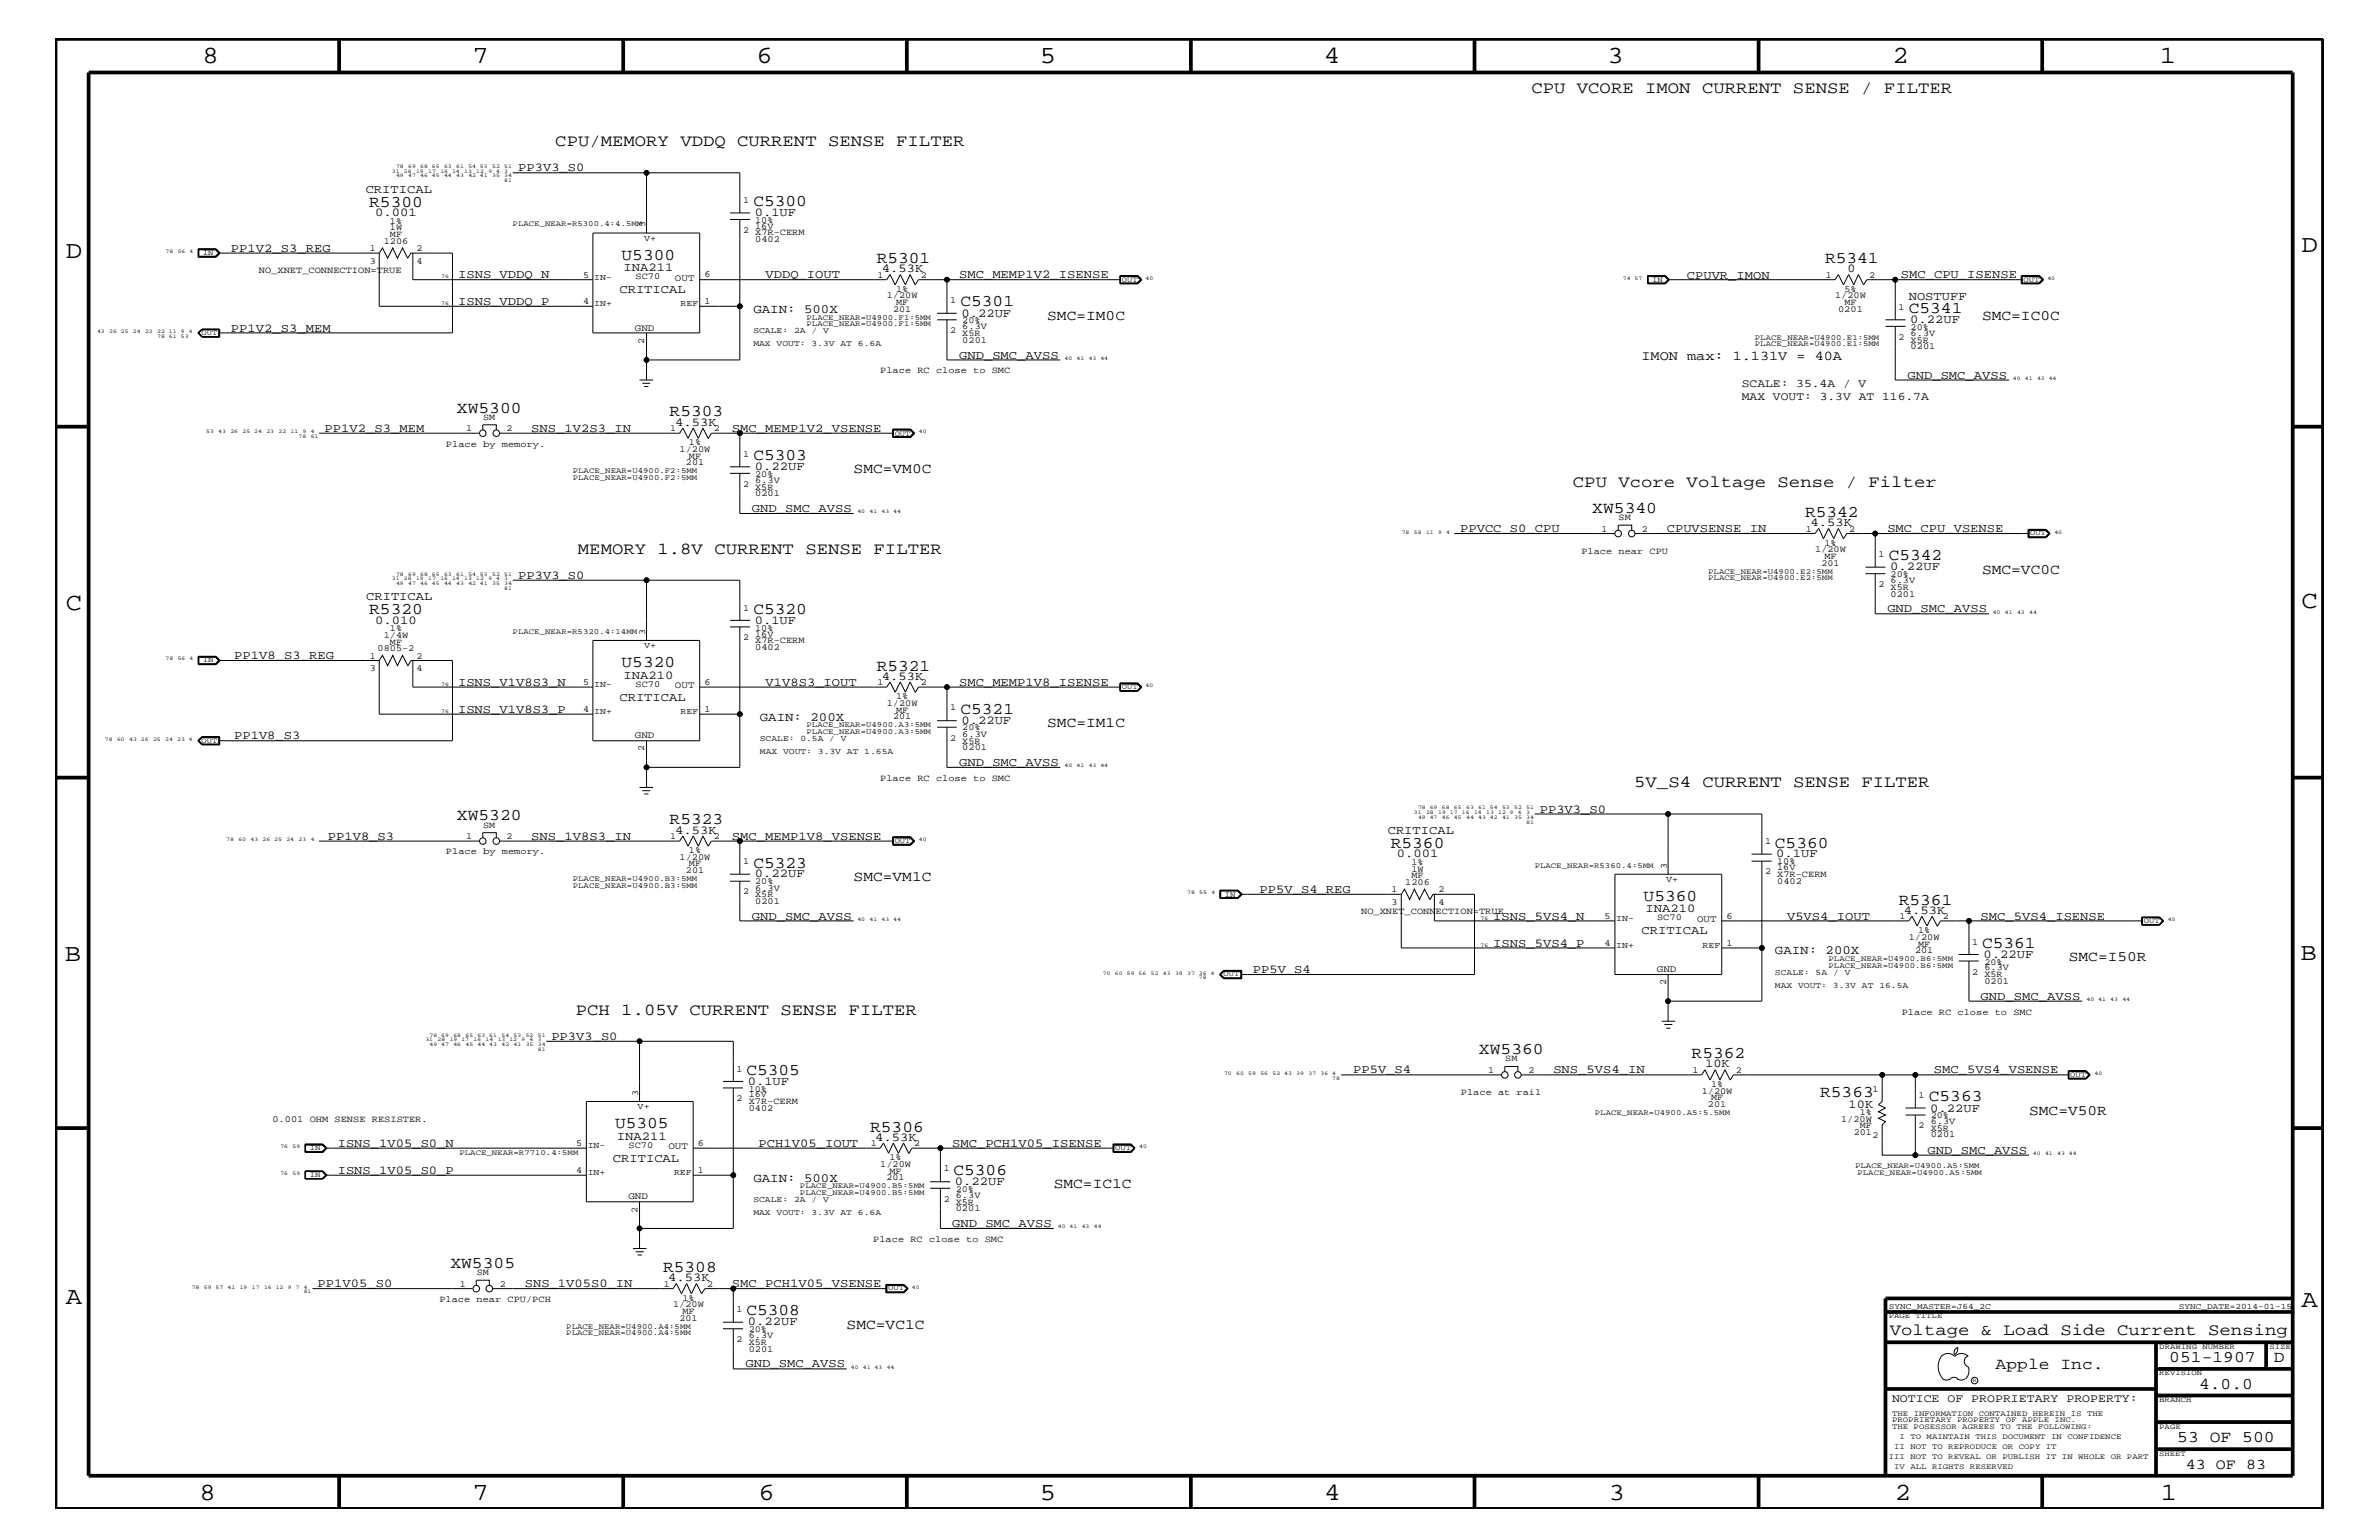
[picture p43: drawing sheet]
<svg xmlns="http://www.w3.org/2000/svg" width="432mm" height="279mm" viewBox="0 0 432 279" stroke-linecap="round" stroke-linejoin="round" font-family="sans-serif">
<defs><g id="words">
<g font-size="4.5">
<text x="36.7" y="11.5">8</text>
<text x="85.8" y="11.5">7</text>
<text x="137.3" y="11.5">6</text>
<text x="188.7" y="11.5">5</text>
<text x="240.3" y="11.5">4</text>
<text x="291.8" y="11.5">3</text>
<text x="343.5" y="11.5">2</text>
<text x="392" y="11.5">1</text>
<text x="11.9" y="46.8">D</text>
<text x="417.7" y="45.7">D</text>
<text x="11.9" y="110.6">C</text>
<text x="417.7" y="110.3">C</text>
<text x="11.8" y="174.3">B</text>
<text x="417.6" y="174.2">B</text>
<text x="11.9" y="236.7">A</text>
<text x="417.7" y="237.1">A</text>
<text x="36.2" y="272.1">8</text>
<text x="85.8" y="272.1">7</text>
<text x="137.7" y="272.1">6</text>
<text x="188.7" y="272.1">5</text>
<text x="240.4" y="272.1">4</text>
<text x="292" y="272.1">3</text>
<text x="343.9" y="272.1">2</text>
<text x="392.2" y="272.1">1</text>
</g>
<g font-size="3">
<text x="278" y="16.8">CPU VCORE IMON CURRENT SENSE / FILTER</text>
<text x="100.8" y="26.5">CPU/MEMORY VDDQ CURRENT SENSE FILTER</text>
<text x="67" y="37.5">R5300</text>
<text x="136.7" y="37.4">C5300</text>
<text x="112.8" y="47.1">U5300</text>
<text x="159.1" y="47.7">R5301</text>
<text x="331.3" y="47.7">R5341</text>
<text x="174.3" y="55.6">C5301</text>
<text x="346.5" y="56.8">C5341</text>
<text x="82.9" y="74.9">XW5300</text>
<text x="121.5" y="75.6">R5303</text>
<text x="136.7" y="83.5">C5303</text>
<text x="285.5" y="88.3">CPU Vcore Voltage Sense / Filter</text>
<text x="289" y="93.1">XW5340</text>
<text x="327.6" y="93.8">R5342</text>
<text x="104.9" y="100.4">MEMORY 1.8V CURRENT SENSE FILTER</text>
<text x="342.8" y="101.6">C5342</text>
<text x="67" y="111.4">R5320</text>
<text x="136.7" y="111.4">C5320</text>
<text x="112.8" y="121">U5320</text>
<text x="159.1" y="121.7">R5321</text>
<text x="174.3" y="129.6">C5321</text>
<text x="296.6" y="142.9">5V_S4 CURRENT SENSE FILTER</text>
<text x="82.9" y="148.8">XW5320</text>
<text x="121.5" y="149.5">R5323</text>
<text x="252.4" y="153.9">R5360</text>
<text x="322.2" y="153.8">C5360</text>
<text x="136.7" y="157.4">C5323</text>
<text x="298.3" y="163.5">U5360</text>
<text x="344.6" y="164.1">R5361</text>
<text x="359.7" y="172">C5361</text>
<text x="104.5" y="184.1">PCH 1.05V CURRENT SENSE FILTER</text>
<text x="268.4" y="191.2">XW5360</text>
<text x="307" y="192">R5362</text>
<text x="135.5" y="195">C5305</text>
<text x="330.4" y="199.1">R5363</text>
<text x="350.1" y="199.8">C5363</text>
<text x="111.6" y="204.7">U5305</text>
<text x="157.9" y="205.3">R5306</text>
<text x="173.1" y="213.2">C5306</text>
<text x="81.7" y="230.1">XW5305</text>
<text x="120.4" y="230.7">R5308</text>
<text x="135.5" y="238.6">C5308</text>
<text x="343" y="242.3">Voltage &amp; Load Side Current Sensing</text>
<text x="362.2" y="248.4">Apple Inc.</text>
<text x="393.7" y="247.1">051-1907</text>
<text x="399.2" y="252">4.0.0</text>
<text x="412.7" y="247.1">D</text>
<text x="395.2" y="261.6">53 OF 500</text>
</g>
<text font-size="2.7" x="396.7" y="266.6">43 OF 83</text>
<g font-size="2.6">
<text x="190.1" y="58">SMC=IM0C</text>
<text x="359.7" y="58">SMC=IC0C</text>
<text x="154.9" y="85.9">SMC=VM0C</text>
<text x="359.7" y="104.1">SMC=VC0C</text>
<text x="190.1" y="131.9">SMC=IM1C</text>
<text x="154.9" y="159.9">SMC=VM1C</text>
<text x="375.5" y="174.4">SMC=I50R</text>
<text x="368.3" y="202.3">SMC=V50R</text>
<text x="191.3" y="215.6">SMC=IC1C</text>
<text x="153.7" y="241.1">SMC=VC1C</text>
</g>
<text font-size="2.5" x="297.9" y="65.3">IMON max: 1.131V = 40A</text>
<g font-size="2.3">
<text x="136.7" y="56.8">GAIN: 500X</text>
<text x="137.9" y="130.8">GAIN: 200X</text>
<text x="322.2" y="173.2">GAIN: 200X</text>
<text x="136.7" y="214.4">GAIN: 500X</text>
</g>
<g font-size="2.2">
<text x="66.4" y="35">CRITICAL</text>
<text x="94.1" y="31.1">PP3V3_S0</text>
<text x="68.1" y="39.2">0.001</text>
<text x="137" y="39.2">0.1UF</text>
<text x="41.9" y="45.7">PP1V2_S3_REG</text>
<text x="83.1" y="50.5">ISNS_VDDQ_N</text>
<text x="112.4" y="53.2">CRITICAL</text>
<text x="113.2" y="49.1">INA211</text>
<text x="138.9" y="50.5">VDDQ_IOUT</text>
<text x="160.1" y="49.4">4.53K</text>
<text x="174.1" y="50.5">SMC_MEMP1V2_ISENSE</text>
<text x="306.2" y="50.6">CPUVR_IMON</text>
<text x="335.3" y="49.4">0</text>
<text x="345" y="50.5">SMC_CPU_ISENSE</text>
<text x="83.1" y="55.3">ISNS_VDDQ_P</text>
<text x="174.5" y="57.4">0.22UF</text>
<text x="346.5" y="54.4">NOSTUFF</text>
<text x="346.7" y="58.6">0.22UF</text>
<text x="41.9" y="60.2">PP1V2_S3_MEM</text>
<text x="174.1" y="65.1">GND_SMC_AVSS</text>
<text x="346.2" y="68.7">GND_SMC_AVSS</text>
<text x="122.6" y="77.3">4.53K</text>
<text x="58.9" y="78.3">PP1V2_S3_MEM</text>
<text x="96.4" y="78.3">SNS_1V2S3_IN</text>
<text x="132.8" y="78.3">SMC_MEMP1V2_VSENSE</text>
<text x="137" y="85.3">0.22UF</text>
<text x="136.5" y="92.9">GND_SMC_AVSS</text>
<text x="328.6" y="95.4">4.53K</text>
<text x="265" y="96.5">PPVCC_S0_CPU</text>
<text x="302.5" y="96.5">CPUVSENSE_IN</text>
<text x="342.6" y="96.5">SMC_CPU_VSENSE</text>
<text x="94.1" y="105">PP3V3_S0</text>
<text x="343.1" y="103.5">0.22UF</text>
<text x="66.5" y="108.9">CRITICAL</text>
<text x="68.1" y="113.1">0.010</text>
<text x="137" y="113.1">0.1UF</text>
<text x="342.6" y="111.1">GND_SMC_AVSS</text>
<text x="42.5" y="119.6">PP1V8_S3_REG</text>
<text x="83.1" y="124.4">ISNS_V1V8S3_N</text>
<text x="113.2" y="123.1">INA210</text>
<text x="138.9" y="124.4">V1V8S3_IOUT</text>
<text x="160.1" y="123.4">4.53K</text>
<text x="174.1" y="124.4">SMC_MEMP1V8_ISENSE</text>
<text x="83.1" y="129.3">ISNS_V1V8S3_P</text>
<text x="112.4" y="127.1">CRITICAL</text>
<text x="174.5" y="131.3">0.22UF</text>
<text x="42.5" y="134.1">PP1V8_S3</text>
<text x="174.1" y="139">GND_SMC_AVSS</text>
<text x="279.5" y="147.5">PP3V3_S0</text>
<text x="59.5" y="152.3">PP1V8_S3</text>
<text x="96.4" y="152.3">SNS_1V8S3_IN</text>
<text x="122.6" y="151.2">4.53K</text>
<text x="132.8" y="152.3">SMC_MEMP1V8_VSENSE</text>
<text x="251.9" y="151.3">CRITICAL</text>
<text x="253.5" y="155.6">0.001</text>
<text x="322.4" y="155.6">0.1UF</text>
<text x="137" y="159.2">0.22UF</text>
<text x="228.6" y="162">PP5V_S4_REG</text>
<text x="136.5" y="166.9">GND_SMC_AVSS</text>
<text x="271" y="166.9">ISNS_5VS4_N</text>
<text x="298.7" y="165.6">INA210</text>
<text x="324.4" y="166.9">V5VS4_IOUT</text>
<text x="345.6" y="165.8">4.53K</text>
<text x="359.5" y="166.9">SMC_5VS4_ISENSE</text>
<text x="271" y="171.7">ISNS_5VS4_P</text>
<text x="297.9" y="169.5">CRITICAL</text>
<text x="360" y="173.8">0.22UF</text>
<text x="227.4" y="176.6">PP5V_S4</text>
<text x="359.5" y="181.4">GND_SMC_AVSS</text>
<text x="100.1" y="188.7">PP3V3_S0</text>
<text x="135.7" y="196.8">0.1UF</text>
<text x="245.6" y="194.8">PP5V_S4</text>
<text x="281.9" y="194.8">SNS_5VS4_IN</text>
<text x="309.5" y="193.7">10K</text>
<text x="351" y="194.8">SMC_5VS4_VSENSE</text>
<text x="335.5" y="200.9">10K</text>
<text x="350.4" y="201.7">0.22UF</text>
<text x="61.3" y="208.1">ISNS_1V05_S0_N</text>
<text x="112" y="206.8">INA211</text>
<text x="137.7" y="208.1">PCH1V05_IOUT</text>
<text x="158.9" y="207">4.53K</text>
<text x="172.8" y="208.1">SMC_PCH1V05_ISENSE</text>
<text x="349.8" y="209.3">GND_SMC_AVSS</text>
<text x="61.3" y="213">ISNS_1V05_S0_P</text>
<text x="111.3" y="210.8">CRITICAL</text>
<text x="173.3" y="215">0.22UF</text>
<text x="172.8" y="222.6">GND_SMC_AVSS</text>
<text x="57.7" y="233.5">PP1V05_S0</text>
<text x="95.2" y="233.5">SNS_1V05S0_IN</text>
<text x="121.3" y="232.4">4.53K</text>
<text x="132.8" y="233.5">SMC_PCH1V05_VSENSE</text>
<text x="135.7" y="240.5">0.22UF</text>
<text x="135.3" y="248.1">GND_SMC_AVSS</text>
</g>
<g font-size="2.1">
<text x="316.1" y="70.1">SCALE: 35.4A / V</text>
<text x="316.1" y="72.6">MAX VOUT: 3.3V AT 116.7A</text>
<text x="343.4" y="254.4">NOTICE OF PROPRIETARY PROPERTY:</text>
</g>
<g font-size="1.8">
<text x="122.5" y="50.9">OUT</text>
<text x="115.2" y="60">GND</text>
<text x="122.5" y="124.8">OUT</text>
<text x="115.2" y="133.9">GND</text>
<text x="308" y="167.2">OUT</text>
<text x="300.7" y="176.4">GND</text>
<text x="121.3" y="208.5">OUT</text>
<text x="114" y="217.5">GND</text>
</g>
<g font-size="1.7">
<text x="70.8" y="41.8">1W</text>
<text x="70.8" y="40.6">1%</text>
<text x="117.1" y="41.3" transform="rotate(-90 117.1 41.3)">3</text>
<text x="134.9" y="36.8">1</text>
<text x="137.1" y="41.5">16V</text>
<text x="137.1" y="40.4">10%</text>
<text x="67.1" y="47.9">3</text>
<text x="67.1" y="45.5">1</text>
<text x="69.6" y="44.2">1206</text>
<text x="70.8" y="43">MF</text>
<text x="75.6" y="47.9">4</text>
<text x="75.6" y="45.5">2</text>
<text x="134.9" y="42.3">2</text>
<text x="137.1" y="44">0402</text>
<text x="137.1" y="42.7">X7R-CERM</text>
<text x="47" y="49.6">NO_XNET_CONNECTION=TRUE</text>
<text x="105.8" y="50.4">5</text>
<text x="115.4" y="50.7">SC70</text>
<text x="127.8" y="50.2">6</text>
<text x="159.3" y="50.4">1</text>
<text x="162.6" y="52.9">1%</text>
<text x="167.1" y="50.4">2</text>
<text x="331.4" y="50.4">1</text>
<text x="334.8" y="52.9">5%</text>
<text x="339.3" y="50.4">2</text>
<text x="105.8" y="55.2">4</text>
<text x="127.8" y="55.2">1</text>
<text x="161" y="54.1">1/20W</text>
<text x="162.1" y="56.6">201</text>
<text x="162.6" y="55.3">MF</text>
<text x="172.5" y="55">1</text>
<text x="174.7" y="59.7">6.3V</text>
<text x="174.7" y="58.6">20%</text>
<text x="333.1" y="54.1">1/20W</text>
<text x="333.6" y="56.6">0201</text>
<text x="334.8" y="55.3">MF</text>
<text x="344.6" y="56.2">1</text>
<text x="346.8" y="59.8">20%</text>
<text x="116.9" y="62.4" transform="rotate(-90 116.9 62.4)">2</text>
<text x="172.5" y="60.4">2</text>
<text x="174.7" y="62.2">0201</text>
<text x="174.7" y="60.9">X5R</text>
<text x="344.6" y="61.7">2</text>
<text x="346.8" y="60.9">6.3V</text>
<text x="346.8" y="63.4">0201</text>
<text x="346.8" y="62.2">X5R</text>
<text x="159.8" y="67.7">Place RC close to SMC</text>
<text x="87.7" y="76.2">SM</text>
<text x="80.9" y="81.1">Place by memory.</text>
<text x="84.6" y="78.3">1</text>
<text x="91.9" y="78.3">2</text>
<text x="121.7" y="78.3">1</text>
<text x="123.4" y="82">1/20W</text>
<text x="125.1" y="80.8">1%</text>
<text x="125.1" y="83.3">MF</text>
<text x="129.5" y="78.3">2</text>
<text x="134.9" y="82.8">1</text>
<text x="124.5" y="84.4">201</text>
<text x="134.9" y="88.3">2</text>
<text x="137.1" y="87.6">6.3V</text>
<text x="137.1" y="86.5">20%</text>
<text x="137.1" y="88.8">X5R</text>
<text x="137.1" y="90">0201</text>
<text x="293.8" y="94.3">SM</text>
<text x="287" y="100.4">Place near CPU</text>
<text x="290.7" y="96.5">1</text>
<text x="298" y="96.5">2</text>
<text x="327.7" y="96.5">1</text>
<text x="329.4" y="100.2">1/20W</text>
<text x="331.1" y="99">1%</text>
<text x="331.1" y="101.4">MF</text>
<text x="335.6" y="96.5">2</text>
<text x="341" y="101">1</text>
<text x="330.6" y="102.6">201</text>
<text x="341" y="106.5">2</text>
<text x="343.2" y="105.8">6.3V</text>
<text x="343.2" y="104.7">20%</text>
<text x="343.2" y="107">X5R</text>
<text x="134.9" y="110.8">1</text>
<text x="343.2" y="108.2">0201</text>
<text x="67.1" y="119.5">1</text>
<text x="68.5" y="118.1">0805-2</text>
<text x="69.6" y="115.7">1/4W</text>
<text x="70.8" y="114.5">1%</text>
<text x="70.8" y="117">MF</text>
<text x="75.6" y="119.5">2</text>
<text x="117.1" y="115.3" transform="rotate(-90 117.1 115.3)">3</text>
<text x="134.9" y="116.2">2</text>
<text x="137.1" y="115.5">16V</text>
<text x="137.1" y="114.4">10%</text>
<text x="137.1" y="117.9">0402</text>
<text x="137.1" y="116.7">X7R-CERM</text>
<text x="67.1" y="121.8">3</text>
<text x="75.6" y="121.8">4</text>
<text x="105.8" y="124.3">5</text>
<text x="115.4" y="124.6">SC70</text>
<text x="127.8" y="124.2">6</text>
<text x="159.3" y="124.3">1</text>
<text x="167.1" y="124.3">2</text>
<text x="105.8" y="129.1">4</text>
<text x="127.8" y="129.1">1</text>
<text x="161" y="128">1/20W</text>
<text x="162.1" y="130.5">201</text>
<text x="162.6" y="126.9">1%</text>
<text x="162.6" y="129.3">MF</text>
<text x="172.5" y="128.9">1</text>
<text x="116.9" y="136.3" transform="rotate(-90 116.9 136.3)">2</text>
<text x="172.5" y="134.4">2</text>
<text x="174.7" y="133.6">6.3V</text>
<text x="174.7" y="132.5">20%</text>
<text x="174.7" y="136.1">0201</text>
<text x="174.7" y="134.9">X5R</text>
<text x="159.8" y="141.7">Place RC close to SMC</text>
<text x="80.9" y="155">Place by memory.</text>
<text x="84.6" y="152.2">1</text>
<text x="87.7" y="150.1">SM</text>
<text x="91.9" y="152.2">2</text>
<text x="121.7" y="152.2">1</text>
<text x="123.4" y="156">1/20W</text>
<text x="125.1" y="154.7">1%</text>
<text x="129.5" y="152.2">2</text>
<text x="320.4" y="153.2">1</text>
<text x="124.5" y="158.4">201</text>
<text x="125.1" y="157.2">MF</text>
<text x="134.9" y="156.8">1</text>
<text x="137.1" y="161.6">6.3V</text>
<text x="137.1" y="160.5">20%</text>
<text x="252.6" y="161.9">1</text>
<text x="255.1" y="160.6">1206</text>
<text x="256.2" y="159.4">MF</text>
<text x="256.2" y="156.9">1%</text>
<text x="256.2" y="158.2">1W</text>
<text x="261.1" y="161.9">2</text>
<text x="302.5" y="157.7" transform="rotate(-90 302.5 157.7)">3</text>
<text x="320.4" y="158.6">2</text>
<text x="322.6" y="157.9">16V</text>
<text x="322.6" y="156.8">10%</text>
<text x="322.6" y="160.3">0402</text>
<text x="322.6" y="159.1">X7R-CERM</text>
<text x="134.9" y="162.2">2</text>
<text x="137.1" y="163.9">0201</text>
<text x="137.1" y="162.8">X5R</text>
<text x="247.1" y="165.9">NO_XNET_CONNECTION=TRUE</text>
<text x="252.6" y="164.2">3</text>
<text x="261.1" y="164.2">4</text>
<text x="291.3" y="166.7">5</text>
<text x="300.8" y="167">SC70</text>
<text x="313.4" y="166.7">6</text>
<text x="344.8" y="166.7">1</text>
<text x="352.6" y="166.7">2</text>
<text x="291.3" y="171.6">4</text>
<text x="313.4" y="171.6">1</text>
<text x="346.5" y="170.5">1/20W</text>
<text x="347.6" y="172.9">201</text>
<text x="348.1" y="169.3">1%</text>
<text x="348.1" y="171.7">MF</text>
<text x="358" y="171.4">1</text>
<text x="302.4" y="178.8" transform="rotate(-90 302.4 178.8)">2</text>
<text x="358" y="176.8">2</text>
<text x="360.2" y="176.1">6.3V</text>
<text x="360.2" y="175">20%</text>
<text x="360.2" y="178.5">0201</text>
<text x="360.2" y="177.3">X5R</text>
<text x="345.2" y="184.1">Place RC close to SMC</text>
<text x="133.7" y="194.4">1</text>
<text x="270.1" y="194.7">1</text>
<text x="273.2" y="192.6">SM</text>
<text x="277.4" y="194.7">2</text>
<text x="307.2" y="194.7">1</text>
<text x="310.6" y="197.2">1%</text>
<text x="315" y="194.7">2</text>
<text x="49.4" y="203.5">0.001 OHM SENSE RESISTER.</text>
<text x="115.8" y="198.9" transform="rotate(-90 115.8 198.9)">3</text>
<text x="133.7" y="199.8">2</text>
<text x="135.9" y="199.1">16V</text>
<text x="135.9" y="198.1">10%</text>
<text x="135.9" y="201.5">0402</text>
<text x="135.9" y="200.3">X7R-CERM</text>
<text x="265.2" y="198.7">Place at rail</text>
<text x="308.9" y="198.4">1/20W</text>
<text x="310" y="200.9">201</text>
<text x="310.6" y="199.6">MF</text>
<text x="334.2" y="203.5">1/20W</text>
<text x="337.6" y="202.3">1%</text>
<text x="339.9" y="198.1">1</text>
<text x="348.2" y="199.2">1</text>
<text x="350.4" y="202.9">20%</text>
<text x="350.4" y="204">6.3V</text>
<text x="104.6" y="208">5</text>
<text x="114.1" y="208.2">SC70</text>
<text x="126.7" y="207.9">6</text>
<text x="158.1" y="208">1</text>
<text x="165.9" y="208">2</text>
<text x="336.5" y="205.9">201</text>
<text x="337.6" y="204.7">MF</text>
<text x="339.9" y="206.5">2</text>
<text x="348.2" y="204.7">2</text>
<text x="350.4" y="206.4">0201</text>
<text x="350.4" y="205.2">X5R</text>
<text x="104.6" y="212.8">4</text>
<text x="126.7" y="212.8">1</text>
<text x="159.8" y="211.7">1/20W</text>
<text x="160.9" y="214.2">201</text>
<text x="161.5" y="210.5">1%</text>
<text x="161.5" y="213">MF</text>
<text x="171.3" y="212.5">1</text>
<text x="115.7" y="220" transform="rotate(-90 115.7 220)">2</text>
<text x="171.3" y="218">2</text>
<text x="173.5" y="217.3">6.3V</text>
<text x="173.5" y="216.2">20%</text>
<text x="173.5" y="219.7">0201</text>
<text x="173.5" y="218.6">X5R</text>
<text x="158.5" y="225.3">Place RC close to SMC</text>
<text x="83.4" y="233.5">1</text>
<text x="86.5" y="231.3">SM</text>
<text x="90.7" y="233.5">2</text>
<text x="120.5" y="233.5">1</text>
<text x="128.4" y="233.5">2</text>
<text x="79.8" y="236.2">Place near CPU/PCH</text>
<text x="122.2" y="237.2">1/20W</text>
<text x="123.3" y="239.6">201</text>
<text x="123.9" y="236">1%</text>
<text x="123.9" y="238.4">MF</text>
<text x="133.7" y="238">1</text>
<text x="133.7" y="243.5">2</text>
<text x="135.9" y="242.8">6.3V</text>
<text x="135.9" y="241.7">20%</text>
<text x="135.9" y="245.2">0201</text>
<text x="135.9" y="244">X5R</text>
</g>
<g font-size="1.6">
<text x="116.9" y="43.7">V+</text>
<text x="107.9" y="50.7">IN-</text>
<text x="107.9" y="55.6">IN+</text>
<text x="123.5" y="55.6">REF</text>
<text x="116.9" y="117.6">V+</text>
<text x="107.9" y="124.7">IN-</text>
<text x="107.9" y="129.6">IN+</text>
<text x="123.5" y="129.6">REF</text>
<text x="302.4" y="160">V+</text>
<text x="293.4" y="167.1">IN-</text>
<text x="293.4" y="172">IN+</text>
<text x="309" y="172">REF</text>
<text x="115.7" y="201.3">V+</text>
<text x="106.7" y="208.3">IN-</text>
<text x="106.7" y="213.2">IN+</text>
<text x="122.3" y="213.2">REF</text>
</g>
<g font-size="1.5">
<text x="136.7" y="60.4">SCALE: 2A / V</text>
<text x="136.7" y="62.9">MAX VOUT: 3.3V AT 6.6A</text>
<text x="137.9" y="134.4">SCALE: 0.5A / V</text>
<text x="137.9" y="136.8">MAX VOUT: 3.3V AT 1.65A</text>
<text x="322.2" y="179.3">MAX VOUT: 3.3V AT 16.5A</text>
<text x="322.2" y="176.8">SCALE: 5A / V</text>
<text x="136.7" y="218">SCALE: 2A / V</text>
<text x="136.7" y="220.4">MAX VOUT: 3.3V AT 6.6A</text>
<text x="342.8" y="237.4">SYNC_MASTER=J64_2C</text>
<text x="395.5" y="237.4">SYNC_DATE=2014-01-15</text>
</g>
<g font-size="1.4">
<text x="93" y="41">PLACE_NEAR=R5300.4:4.5MM</text>
<text x="36.8" y="46.3">IN</text>
<text x="203.6" y="51.1">OUT</text>
<text x="299.9" y="51.1">IN</text>
<text x="367.3" y="51.1">OUT</text>
<text x="146.4" y="58">PLACE_NEAR=U4900.F1:5MM</text>
<text x="146.4" y="59.2">PLACE_NEAR=U4900.F1:5MM</text>
<text x="36.6" y="60.8">OUT</text>
<text x="318.5" y="61.7">PLACE_NEAR=U4900.E1:5MM</text>
<text x="318.5" y="62.9">PLACE_NEAR=U4900.E1:5MM</text>
<text x="162.4" y="79">OUT</text>
<text x="104" y="87.1">PLACE_NEAR=U4900.F2:5MM</text>
<text x="104" y="85.9">PLACE_NEAR=U4900.F2:5MM</text>
<text x="368.5" y="97.1">OUT</text>
<text x="310" y="105.3">PLACE_NEAR=U4900.E2:5MM</text>
<text x="310" y="104.1">PLACE_NEAR=U4900.E2:5MM</text>
<text x="93" y="115">PLACE_NEAR=R5320.4:14MM</text>
<text x="36.8" y="120.2">IN</text>
<text x="203.6" y="125.1">OUT</text>
<text x="146.4" y="131.9">PLACE_NEAR=U4900.A3:5MM</text>
<text x="36.6" y="134.7">OUT</text>
<text x="146.4" y="133.2">PLACE_NEAR=U4900.A3:5MM</text>
<text x="162.4" y="152.9">OUT</text>
<text x="104" y="161.1">PLACE_NEAR=U4900.B3:5MM</text>
<text x="104" y="159.9">PLACE_NEAR=U4900.B3:5MM</text>
<text x="278.6" y="157.4">PLACE_NEAR=R5360.4:5MM</text>
<text x="222.3" y="162.7">IN</text>
<text x="389.1" y="167.5">OUT</text>
<text x="222.1" y="177.2">OUT</text>
<text x="331.9" y="174.4">PLACE_NEAR=U4900.B6:5MM</text>
<text x="331.9" y="175.6">PLACE_NEAR=U4900.B6:5MM</text>
<text x="375.8" y="195.4">OUT</text>
<text x="289.5" y="202.3">PLACE_NEAR=U4900.A5:5.5MM</text>
<text x="56.2" y="208.7">IN</text>
<text x="83.4" y="209.6">PLACE_NEAR=R7710.4:5MM</text>
<text x="202.4" y="208.7">OUT</text>
<text x="56.2" y="213.6">IN</text>
<text x="145.2" y="215.6">PLACE_NEAR=U4900.B5:5MM</text>
<text x="336.7" y="211.9">PLACE_NEAR=U4900.A5:5MM</text>
<text x="337.1" y="213.2">PLACE_NEAR=U4900.A5:5MM</text>
<text x="145.2" y="216.9">PLACE_NEAR=U4900.B5:5MM</text>
<text x="161.2" y="234.1">OUT</text>
<text x="342.8" y="239.2">PAGE TITLE</text>
<text x="102.8" y="242.3">PLACE_NEAR=U4900.A4:5MM</text>
<text x="102.8" y="241.1">PLACE_NEAR=U4900.A4:5MM</text>
<text x="391.9" y="244.7">DRAWING NUMBER</text>
<text x="411.9" y="244.7">SIZE</text>
<text x="391.9" y="249.5">REVISION</text>
<text x="343.4" y="256.8">THE INFORMATION CONTAINED HEREIN IS THE</text>
<text x="391.9" y="254.4">BRANCH</text>
<text x="343.4" y="258">PROPRIETARY PROPERTY OF APPLE INC.</text>
<text x="343.4" y="259.3">THE POSESSOR AGREES TO THE FOLLOWING:</text>
<text x="343.8" y="262.9">II NOT TO REPRODUCE OR COPY IT</text>
<text x="344.8" y="261.1">I TO MAINTAIN THIS DOCUMENT IN CONFIDENCE</text>
<text x="391.9" y="259.3">PAGE</text>
<text x="342.8" y="264.7">III NOT TO REVEAL OR PUBLISH IT IN WHOLE OR PART</text>
<text x="343.8" y="266.6">IV ALL RIGHTS RESERVED</text>
<text x="391.9" y="264.1">SHEET</text>
</g>
<g font-size="1">
<text x="71.1" y="31.4">31</text>
<text x="71.9" y="30.5">78</text>
<text x="71.9" y="32.2">49</text>
<text x="73.3" y="31.4">28</text>
<text x="74.1" y="30.5">69</text>
<text x="74.1" y="32.2">47</text>
<text x="75.5" y="31.4">19</text>
<text x="76.3" y="30.5">68 65</text>
<text x="76.3" y="32.2">46 45</text>
<text x="77.7" y="31.4">17</text>
<text x="79.9" y="31.4">16 14</text>
<text x="80.6" y="30.5">63</text>
<text x="80.6" y="32.2">44</text>
<text x="82.8" y="30.5">61</text>
<text x="82.8" y="32.2">43</text>
<text x="84.2" y="31.4">13</text>
<text x="85" y="30.5">54 53</text>
<text x="85" y="32.2">42 41</text>
<text x="86.4" y="31.4">12</text>
<text x="88.6" y="31.4">9</text>
<text x="89.3" y="30.5">52</text>
<text x="89.3" y="32.2">35</text>
<text x="90.1" y="31.4">4</text>
<text x="91.5" y="33">81</text>
<text x="91.5" y="30.5">51</text>
<text x="91.5" y="32.2">34</text>
<text x="91.5" y="31.4">3</text>
<text x="30.1" y="45.9">78</text>
<text x="32.3" y="45.9">56 4</text>
<text x="80.1" y="50.5">76</text>
<text x="207.9" y="50.7">40</text>
<text x="294.6" y="50.7">74 57</text>
<text x="371.6" y="50.7">40</text>
<text x="80.1" y="55.3">76</text>
<text x="17.6" y="60.4">43</text>
<text x="19.8" y="60.4">26 25</text>
<text x="24.1" y="60.4">24</text>
<text x="26.3" y="60.4">23</text>
<text x="28.5" y="60.4">22 11</text>
<text x="28.5" y="61.3">78 61</text>
<text x="32.9" y="60.4">9</text>
<text x="32.9" y="61.3">53</text>
<text x="34.3" y="60.4">4</text>
<text x="193.2" y="65.3">40</text>
<text x="195.4" y="65.3">41</text>
<text x="197.6" y="65.3">43 44</text>
<text x="365.3" y="68.9">40</text>
<text x="367.5" y="68.9">41</text>
<text x="369.7" y="68.9">43 44</text>
<text x="37.4" y="78.6">53</text>
<text x="39.6" y="78.6">43</text>
<text x="41.8" y="78.6">26</text>
<text x="44" y="78.6">25 24</text>
<text x="48.3" y="78.6">23</text>
<text x="50.5" y="78.6">22</text>
<text x="52.7" y="78.6">11</text>
<text x="54.2" y="79.5">78</text>
<text x="54.9" y="78.6">9</text>
<text x="56.4" y="78.6">4</text>
<text x="56.4" y="79.5">61</text>
<text x="166.8" y="78.6">40</text>
<text x="155.6" y="93.2">40</text>
<text x="157.8" y="93.2">41</text>
<text x="160" y="93.2">43 44</text>
<text x="254.4" y="96.8">78</text>
<text x="256.6" y="96.8">58</text>
<text x="258.8" y="96.8">11</text>
<text x="261" y="96.8">9</text>
<text x="262.5" y="96.8">4</text>
<text x="372.9" y="96.8">40</text>
<text x="71.1" y="105.3">31</text>
<text x="71.9" y="104.4">78</text>
<text x="71.9" y="106.2">49</text>
<text x="73.3" y="105.3">28</text>
<text x="74.1" y="104.4">69</text>
<text x="74.1" y="106.2">47</text>
<text x="75.5" y="105.3">19</text>
<text x="76.3" y="104.4">68 65</text>
<text x="76.3" y="106.2">46 45</text>
<text x="77.7" y="105.3">17</text>
<text x="79.9" y="105.3">16 14</text>
<text x="80.6" y="104.4">63</text>
<text x="80.6" y="106.2">44</text>
<text x="82.8" y="104.4">61</text>
<text x="82.8" y="106.2">43</text>
<text x="84.2" y="105.3">13</text>
<text x="85" y="104.4">54 53</text>
<text x="85" y="106.2">42 41</text>
<text x="86.4" y="105.3">12</text>
<text x="88.6" y="105.3">9</text>
<text x="89.3" y="104.4">52</text>
<text x="89.3" y="106.2">35</text>
<text x="90.1" y="105.3">4</text>
<text x="91.5" y="107">81</text>
<text x="91.5" y="104.4">51</text>
<text x="91.5" y="106.2">34</text>
<text x="91.5" y="105.3">3</text>
<text x="361.7" y="111.4">40</text>
<text x="363.9" y="111.4">41</text>
<text x="366.1" y="111.4">43</text>
<text x="368.3" y="111.4">44</text>
<text x="30.1" y="119.8">78</text>
<text x="32.3" y="119.8">56 4</text>
<text x="80.1" y="124.4">76</text>
<text x="207.9" y="124.7">40</text>
<text x="80.1" y="129.3">76</text>
<text x="19.1" y="134.4">78</text>
<text x="21.3" y="134.4">60</text>
<text x="23.5" y="134.4">43 26</text>
<text x="27.8" y="134.4">25</text>
<text x="30" y="134.4">24</text>
<text x="32.2" y="134.4">23 4</text>
<text x="193.2" y="139.2">40</text>
<text x="195.4" y="139.2">41</text>
<text x="197.6" y="139.2">43 44</text>
<text x="256.6" y="147.7">31</text>
<text x="257.4" y="148.6">49 47</text>
<text x="257.4" y="146.8">78 69</text>
<text x="258.8" y="147.7">28</text>
<text x="261" y="147.7">19 17</text>
<text x="261.7" y="148.6">46</text>
<text x="261.7" y="146.8">68</text>
<text x="263.9" y="146.8">65</text>
<text x="263.9" y="148.6">45</text>
<text x="265.3" y="147.7">16</text>
<text x="266.1" y="146.8">63</text>
<text x="266.1" y="148.6">44</text>
<text x="267.5" y="147.7">14</text>
<text x="268.3" y="148.6">43 42</text>
<text x="268.3" y="146.8">61 54</text>
<text x="269.7" y="147.7">13</text>
<text x="271.9" y="147.7">12 9</text>
<text x="272.6" y="148.6">41</text>
<text x="272.6" y="146.8">53</text>
<text x="274.8" y="146.8">52</text>
<text x="274.8" y="148.6">35</text>
<text x="275.5" y="147.7">4</text>
<text x="277" y="149.5">81</text>
<text x="277" y="148.6">34</text>
<text x="277" y="146.8">51</text>
<text x="277" y="147.7">3</text>
<text x="41.1" y="152.6">78</text>
<text x="43.3" y="152.6">60</text>
<text x="45.5" y="152.6">43</text>
<text x="47.7" y="152.6">26 25</text>
<text x="52" y="152.6">24</text>
<text x="54.2" y="152.6">23</text>
<text x="56.4" y="152.6">4</text>
<text x="166.8" y="152.6">40</text>
<text x="155.6" y="167.1">40</text>
<text x="157.8" y="167.1">41</text>
<text x="160" y="167.1">43 44</text>
<text x="215.5" y="162.2">78</text>
<text x="217.7" y="162.2">55</text>
<text x="219.9" y="162.2">4</text>
<text x="268.7" y="166.9">76</text>
<text x="393.4" y="167.1">40</text>
<text x="268.7" y="171.7">76</text>
<text x="200.2" y="176.8">70</text>
<text x="202.4" y="176.8">60</text>
<text x="204.6" y="176.8">59 56</text>
<text x="208.9" y="176.8">52</text>
<text x="211.1" y="176.8">43</text>
<text x="213.3" y="176.8">39</text>
<text x="215.5" y="176.8">37 36</text>
<text x="217.6" y="177.7">78</text>
<text x="219.8" y="176.8">4</text>
<text x="378.7" y="181.6">40 41</text>
<text x="383" y="181.6">43</text>
<text x="385.2" y="181.6">44</text>
<text x="77.2" y="188.9">31</text>
<text x="78" y="189.9">49 47</text>
<text x="78" y="188.1">78 69</text>
<text x="79.4" y="188.9">28</text>
<text x="81.6" y="188.9">19 17</text>
<text x="82.3" y="189.9">46</text>
<text x="82.3" y="188.1">68</text>
<text x="84.5" y="189.9">45</text>
<text x="84.5" y="188.1">65</text>
<text x="85.9" y="188.9">16</text>
<text x="86.7" y="189.9">44 43</text>
<text x="86.7" y="188.1">63 61</text>
<text x="88.1" y="188.9">14</text>
<text x="90.3" y="188.9">13 12</text>
<text x="91" y="189.9">42</text>
<text x="91" y="188.1">54</text>
<text x="93.2" y="189.9">41</text>
<text x="93.2" y="188.1">53</text>
<text x="94.7" y="188.9">9</text>
<text x="95.4" y="189.9">35</text>
<text x="95.4" y="188.1">52</text>
<text x="96.1" y="188.9">4</text>
<text x="97.6" y="189.9">34</text>
<text x="97.6" y="188.1">51</text>
<text x="97.6" y="190.7">81</text>
<text x="97.6" y="188.9">3</text>
<text x="222.2" y="195">70</text>
<text x="224.4" y="195">60</text>
<text x="226.6" y="195">59</text>
<text x="228.8" y="195">56</text>
<text x="231" y="195">52 43</text>
<text x="235.3" y="195">39</text>
<text x="237.5" y="195">37</text>
<text x="239.7" y="195">36 4</text>
<text x="241.8" y="195.9">78</text>
<text x="380.2" y="195">40</text>
<text x="50.9" y="208.3">76</text>
<text x="53.1" y="208.3">59</text>
<text x="206.8" y="208.3">40</text>
<text x="369" y="209.6">40</text>
<text x="371.2" y="209.6">41</text>
<text x="373.4" y="209.6">43 44</text>
<text x="50.9" y="213.2">76</text>
<text x="53.1" y="213.2">59</text>
<text x="192" y="222.9">40 41</text>
<text x="196.3" y="222.9">43</text>
<text x="198.5" y="222.9">44</text>
<text x="34.8" y="233.8">78</text>
<text x="37" y="233.8">59 57</text>
<text x="41.3" y="233.8">41</text>
<text x="43.5" y="233.8">19</text>
<text x="45.7" y="233.8">17</text>
<text x="47.9" y="233.8">16 12</text>
<text x="52.2" y="233.8">9</text>
<text x="53.7" y="233.8">7</text>
<text x="55.1" y="233.8">4</text>
<text x="165.5" y="233.8">40</text>
<text x="55.1" y="234.6">81</text>
<text x="154.4" y="248.4">40</text>
<text x="156.6" y="248.4">41 43</text>
<text x="161" y="248.4">44</text>
<text x="358.1" y="250.7">R</text>
</g>
</g></defs>
<g fill="none" stroke="#000" stroke-width=".18">
<path d="M93 31.4h24.3v10.9M117.3 31.4h17v7.2M132.5 39.8h3.6M132.5 38.6h3.6M134.3 39.8v15.8h-7.3M36 45.2h3.2l.8 .7-.8 .8h-3.2zM36.1 45.2h3l.7 .7-.7 .6h-3zM36.1 45.3h3l.6 .6M36.7 59.7h3.2v1.5h-3.2M36.7 59.7l-.8 .7 .8 .8M36.7 59.7l-.7 .7M36.7 59.8l-.6 .6 .6 .7"/>
<path d="M39.2 45.2l.7 .7-.7 .7h-3.2M39.7 45.9h29.1l.6-.9 1 1.8 .9-1.8 .8 1.8 1-1.8 .9 1.8 .6-.9h7.5v14.5h-42.4M39.7 45.9l-.6 .6M39.7 59.8v1.3M39.8 59.7v1.5M39.8 59.8h-3.1l-.7 .6M68.8 45.9v9.7h38.8M74.9 45.9v4.8h32.7M107.6 42.3h19.4v18.1h-19.4zM127 50.7h34l.5-.9 1 1.9 .9-1.9 .9 1.9 .9-1.9 .9 1.9 .6-1h5.2v6.1M134.3 55.6v9.7h-17M170.1 58h3.6"/>
<path d="M170.1 56.8h3.6M171.9 50.7h31.5M171.9 58v7.3h20.5M203.3 50.1h3.2l.7 .6-.7 .7h-3.2M203.3 50h3.2l.8 .7-.8 .8h-3.2zM203.4 50.2h3l.6 .5-.6 .6h-3M203.4 50.1v1.3M206.4 50.1l.7 .6-.7 .7M299 50.1h3.3l.6 .6-.6 .7h-3.3M299 50h3.3l.7 .7-.7 .8h-3.3zM299.1 50.2h3.1l.6 .5M299.1 50.1v1.3"/>
<path d="M302.2 50.1l.7 .6-.7 .7M302.8 50.7h30.3l.6-.9 .9 1.9 .9-1.9 1 1.9 .8-1.9 .9 1.9 .6-1h28.2M302.8 50.7l-.6 .6h-3.1M342.2 59.2h3.7M342.2 58h3.7M344 50.7v7.3M344 59.2v9.7h20.7M366.9 50h3.3l.7 .7-.7 .8h-3.3zM366.9 50.1h3.3l.6 .6-.6 .7h-3.3zM367 50.2h3.1l.6 .5-.6 .6h-3.1M367 50.1v1.3M370.1 50.1l.7 .6-.7 .7"/>
<path d="M36 60.4l.7 .7h3.1M36 60.4l.7 .8M57.9 78.6h29.1M87.6 78v-.9h2.5v.9M90.7 78.6h32.7l.6-.9 .9 1.8 .9-1.8 .9 1.8 .9-1.8 .9 1.8M116.1 68.9h2.4M116.6 69.5h1.4M116.9 70.1h.8M117.3 60.4v8.5M134.3 78.6h-5.2l-.6 1M162.1 77.8h3.2l.7 .8-.7 .8h-3.2zM162.1 77.9h3.2l.6 .7-.6 .8"/>
<path d="M162.1 78.6h-27.8v6.1M162.1 78h3.2l.6 .6-.6 .7h-3.2zM165.2 78l.6 .6-.6 .6h-3.1M132.5 85.9h3.6M132.5 84.7h3.6M134.3 85.9v7.3h20.6M264 96.8h29.1M293.7 96.2v-.9h2.5v.9M296.8 96.8h32.6l.7-.9 .9 1.8 .9-1.8 .9 1.8 .9-1.8 .9 1.8 .6-.9h5.2M368.1 96h3.2l.8 .8-.8 .8h-3.2zM368.1 97.5h3.2M368.1 96.1h3.2"/>
<path d="M368.2 96.1v1.4M368.3 96.8h-27.9v6.1M368.3 96.2h3l.6 .6-.6 .6h-3zM371.3 96.1l.7 .7-.7 .7M371.3 96.1l.6 .7-.6 .7M36 119.1h3.2l.8 .7-.8 .8h-3.2zM36 119.2h3.2l.7 .6-.7 .7h-3.2M36.1 119.2v1.3M36.1 119.2h3l.6 .6M39.1 119.2l.7 .6-.7 .7M39.7 119.8h29.1l.6-.9 1 1.9 .9-1.9 .8 1.9 1-1.9 .9 1.9M39.7 119.8l-.6 .6h-3"/>
<path d="M68.8 119.8v9.8h38.8M74.9 119.8v4.9h32.7M93 105.3h24.3v10.9M107.6 116.2h19.4v18.2h-19.4zM117.3 105.3h17v7.3M132.5 113.7h3.6M132.5 112.6h3.6M134.3 113.7v15.9h-7.3M338.6 104.1h3.6M338.6 102.9h3.6M340.4 104.1v7.3h20.6M36.1 134.4l.6-.6h3v1.2h-3z"/>
<path d="M36.7 133.6h3.2v1.6h-3.2l-.8-.8zM36.7 133.7h3.1v1.4h-3.1l-.7-.7zM74 120.8l.6-1h7.5v14.6h-42.4M117.3 134.4v8.5M127 124.7h34l.5-1 1 1.9 .9-1.9 .9 1.9 .9-1.9 .9 1.9M134.3 129.6v9.6h-17M170.1 131.9h3.6M170.1 130.8h3.6M171.9 131.9v7.3h20.5M171.9 124.7h-5.2l-.6 1M203.3 123.9h3.2l.8 .8-.8 .7h-3.2zM203.3 124h3.2l.7 .7-.7 .7"/>
<path d="M203.4 124.7h-31.5v6.1M206.4 124.1h-3v1.2h3M206.4 124.1l.7 .6-.7 .6M206.4 124.1l.6 .6-.6 .6M57.9 152.6h29.1M87.6 152v-.9h2.5v.9M90.7 152.6h32.7l.6-.9 .9 1.8 .9-1.8 .9 1.8 .9-1.8 .9 1.8 .6-.9h5.2M116.1 142.9h2.4M116.6 143.5h1.4M116.9 144h.8M132.5 159.9h3.6M132.5 158.6h3.6"/>
<path d="M134.3 159.9v7.2h20.6M162.1 151.8h3.2l.7 .8-.7 .8h-3.2zM162.1 152.6h-27.8v6M162.1 151.9h3.2l.6 .7-.6 .6h-3.2zM162.1 152h3.1l.6 .6-.6 .6M165.3 151.8l.6 .8-.6 .7h-3.2M278.6 147.7h24.2M293.1 158.6h19.4v18.2h-19.4zM317.9 156.2h3.7M317.9 155h3.7M319.8 156.2v15.8h-7.3M319.8 155v-7.3h-17v10.9"/>
<path d="M221.3 176.8l.8-.7h3.3v1.5h-3.3zM221.4 161.5h3.3l.8 .7-.8 .8h-3.3zM221.6 176.8l.6-.6h3v1.2h-3zM221.6 161.7h3l.6 .5-.6 .6h-3zM222.2 176.1h3.1v1.4h-3.1M222.2 176.1l-.8 .7 .8 .7M222.2 176.1l-.7 .7 .7 .7M224.6 161.6l.7 .6-.7 .7h-3.1M224.6 161.6l.8 .6-.8 .8M224.6 161.6h-3.1v1.4M225.2 162.2h29.1l.6-.9 1 1.9 .8-1.9 .9 1.9 1-1.9 .9 1.9M254.3 162.2v9.8h38.8"/>
<path d="M259.5 163.3l.6-1.1h7.5v14.6h-42.4M260.4 162.2v4.9h32.7M302.8 176.8v8.5M312.5 167.1h34l.5-.9 1 1.8 .8-1.8 1 1.8 .9-1.8 .9 1.8M319.8 172v9.6h-17M351.6 168.1l.6-1h5.2v6.1M355.5 174.4h3.7M355.5 173.2h3.7M357.4 167.1h31.5M357.4 174.4v7.2h20.6M388.7 166.4h3.3l.7 .7-.7 .7h-3.3zM388.8 167.8h3.1"/>
<path d="M388.8 166.4v1.4M388.8 166.5h3.1M388.9 166.5v1.3M391.9 166.4l.8 .7M391.9 166.5l.7 .6-.7 .7M391.9 166.5l.6 .6-.6 .7M392.7 167.1l-.8 .7M99.1 188.9h17v10.9M106.4 199.8h19.4v18.2h-19.4zM116.1 188.9h17v7.3M131.2 197.4h3.7M131.2 196.2h3.7"/>
<path d="M133.1 197.4v15.8h-7.3M243.4 195h29.1M273.1 194.4v-.9h2.4v.9M276.1 195h32.8l.6-.9 .9 1.8 .9-1.8 .9 1.8 .9-1.8 .9 1.8 .6-.9h27M301.6 185.3h2.4M302.1 185.9h1.4M302.4 186.5h.8M347.6 195h-6v4.8l-.6 .6 1.2 .6-1.2 .7 1.2 .6-1.2 .6 1.2 .6-.6 .6v5.5h6v-7.3M375.4 194.3h3.2l.8 .7-.8 .8h-3.2zM375.4 195.7h3.2M375.4 194.3h3.2M375.5 195h-27.9v6"/>
<path d="M375.5 194.4h3l.6 .6-.6 .6h-3M375.5 194.3v1.4M378.6 194.3l.7 .7-.7 .7M378.6 194.3l.6 .7-.6 .7M55.4 207.5h3.2l.8 .8-.8 .8h-3.2zM55.4 207.6h3.2l.7 .7-.7 .8M55.5 207.7h3.1l.6 .6-.6 .7h-3.1zM55.5 212.5h3.1l.6 .7-.6 .6h-3.1zM58.5 207.7l.6 .6M58.5 212.5l.6 .7M58.6 212.5h-3.2v1.4h3.2M58.6 212.5l.8 .7-.8 .7"/>
<path d="M58.6 212.5l.7 .7-.7 .7M59.1 208.3l-.6 .6h-3M59.1 208.3h47.3M59.1 213.2h47.3M59.1 213.2l-.6 .6M116.1 218v8.5M125.8 208.3h34l.6-.9 .9 1.8 .8-1.8 1 1.8 .9-1.8 .9 1.8M133.1 213.2v9.7h-17M168.8 215.6h3.7M168.8 214.4h3.7M170.7 208.3h-5.2l-.6 1M170.7 215.6v7.3h20.6"/>
<path d="M202 207.5h3.3l.7 .8-.7 .8h-3.3zM202.1 207.7h3.1M202.2 208.3h-31.5v6.1M202.2 207.7v1.2h3l.6-.6-.6-.6M205.2 207.7l.7 .6-.7 .7h-3.1M206 208.3l-.8 .8M206 208.3l-.8-.7h-3.1v1.5M345.9 202.3h3.6M345.9 201h3.6M347.6 209.6h20.7M56.7 233.8h29.1M86.4 233.2v-.9h2.4v.9"/>
<path d="M89.4 233.8h32.8l.6-.9 .9 1.8 .9-1.8 .9 1.8 .9-1.8 .9 1.8 .6-.9h5.2M114.9 226.5h2.4M115.4 227.1h1.4M115.7 227.7h.8M131.2 239.9h3.7M160.8 233h3.3l.7 .8-.7 .8h-3.3zM161 233.8h-27.9v6.1M161 233.2h3l.6 .6-.6 .6h-3M161 233.1v1.4M164 233.1h-3.1v1.4h3.1M164 233.1l.8 .7-.8 .7M164 233.1l.7 .7-.7 .7"/>
<path d="M131.2 241.1h3.7M133.1 241.1v7.3h20.6M352.3 246.1a1.72 1.72 0 0 1 2.5 0 1.69 1.69 0 0 1 2.4 0M352.4 246a3.2 3.2 0 0 0 .4 4.3l.8 .1 .4-.2M354 250.2l.7-.3 .7 .3M355.2 250.2l.7 .2 .7-.2M355.3 244.4v.3a1.18 1.18 0 0 1-.6 1.1M355.4 244.4a.99 .99 0 0 0-.6 1.4M357.2 246a1.04 1.04 0 0 0-.7 1 1.04 1.04 0 0 0 .7 1M357.3 248l.1 .7a2.11 2.11 0 0 1-.6 1.5"/>
<circle cx="117.3" cy="31.4" r=".42"/>
<circle cx="134.3" cy="55.6" r=".42"/>
<circle cx="171.9" cy="50.7" r=".42"/>
<circle cx="344" cy="50.7" r=".42"/>
<circle cx="87.6" cy="78.6" r=".59"/>
<circle cx="90.1" cy="78.6" r=".59"/>
<circle cx="117.3" cy="65.3" r=".42"/>
<circle cx="134.3" cy="78.6" r=".42"/>
<circle cx="293.7" cy="96.8" r=".59"/>
<circle cx="296.2" cy="96.8" r=".59"/>
<circle cx="340.4" cy="96.8" r=".42"/>
<circle cx="117.3" cy="105.3" r=".42"/>
<circle cx="117.3" cy="139.2" r=".42"/>
<circle cx="134.3" cy="129.6" r=".42"/>
<circle cx="171.9" cy="124.7" r=".42"/>
<circle cx="87.6" cy="152.6" r=".59"/>
<circle cx="90.1" cy="152.6" r=".59"/>
<circle cx="134.3" cy="152.6" r=".42"/>
<circle cx="302.8" cy="147.7" r=".42"/>
<circle cx="319.8" cy="172" r=".42"/>
<circle cx="357.4" cy="167.1" r=".42"/>
<circle cx="116.1" cy="188.9" r=".42"/>
<circle cx="273.1" cy="195" r=".59"/>
<circle cx="275.5" cy="195" r=".59"/>
<circle cx="302.8" cy="181.6" r=".42"/>
<circle cx="341.6" cy="195" r=".42"/>
<circle cx="347.6" cy="195" r=".42"/>
<circle cx="133.1" cy="213.2" r=".42"/>
<circle cx="170.7" cy="208.3" r=".42"/>
<circle cx="347.6" cy="209.6" r=".42"/>
<circle cx="86.4" cy="233.8" r=".59"/>
<circle cx="88.8" cy="233.8" r=".59"/>
<circle cx="116.1" cy="222.9" r=".42"/>
<circle cx="133.1" cy="233.8" r=".42"/>
<circle cx="358.4" cy="250.5" r=".59"/>
</g>
<g fill="none" stroke="#000" stroke-width=".68" stroke-linecap="butt">
<path d="M10.1 7.1h411.5v266.7h-411.5zM16.1 13.2h400v254.5h-400zM61.6 7.1v6.1M113.1 7.1v6.1M164.6 7.1v6.1M216.2 7.1v6.1M267.6 7.1v6.1M319.2 7.1v6.1M370.7 7.1v6.1M10.1 77.4h6M416.1 77.4h5.5M10.1 141.1h6"/>
<path d="M416.1 141.1h5.5M10.1 204.7h6M416.1 204.7h5.5M342.2 238h73.9M416.1 235.6h-73.9v32.1M342.2 243.5h73.9M342.2 252h49.1M391.3 248.4h24.8M391.3 243.5v24.2M391.3 258h24.8M391.3 253.2h24.8M411.3 243.5v4.9"/>
<path d="M61.6 267.7v6.1M113.1 267.7v6.1M164.6 267.7v6.1M216.2 268v5.8M267.6 267.7v6.1M319.2 267.7v6.1M370.7 267.7v6.1M391.3 262.9h24.8"/>
</g>
<g fill="#000">
<circle cx="117.3" cy="31.4" r=".42"/>
<circle cx="134.3" cy="55.6" r=".42"/>
<circle cx="171.9" cy="50.7" r=".42"/>
<circle cx="344" cy="50.7" r=".42"/>
<circle cx="117.3" cy="65.3" r=".42"/>
<circle cx="134.3" cy="78.6" r=".42"/>
<circle cx="340.4" cy="96.8" r=".42"/>
<circle cx="117.3" cy="105.3" r=".42"/>
<circle cx="117.3" cy="139.2" r=".42"/>
<circle cx="134.3" cy="129.6" r=".42"/>
<circle cx="171.9" cy="124.7" r=".42"/>
<circle cx="134.3" cy="152.6" r=".42"/>
<circle cx="302.8" cy="147.7" r=".42"/>
<circle cx="319.8" cy="172" r=".42"/>
<circle cx="357.4" cy="167.1" r=".42"/>
<circle cx="116.1" cy="188.9" r=".42"/>
<circle cx="302.8" cy="181.6" r=".42"/>
<circle cx="341.6" cy="195" r=".42"/>
<circle cx="347.6" cy="195" r=".42"/>
<circle cx="133.1" cy="213.2" r=".42"/>
<circle cx="170.7" cy="208.3" r=".42"/>
<circle cx="347.6" cy="209.6" r=".42"/>
<circle cx="116.1" cy="222.9" r=".42"/>
<circle cx="133.1" cy="233.8" r=".42"/>
</g>
<use href="#words"/>
</svg>
